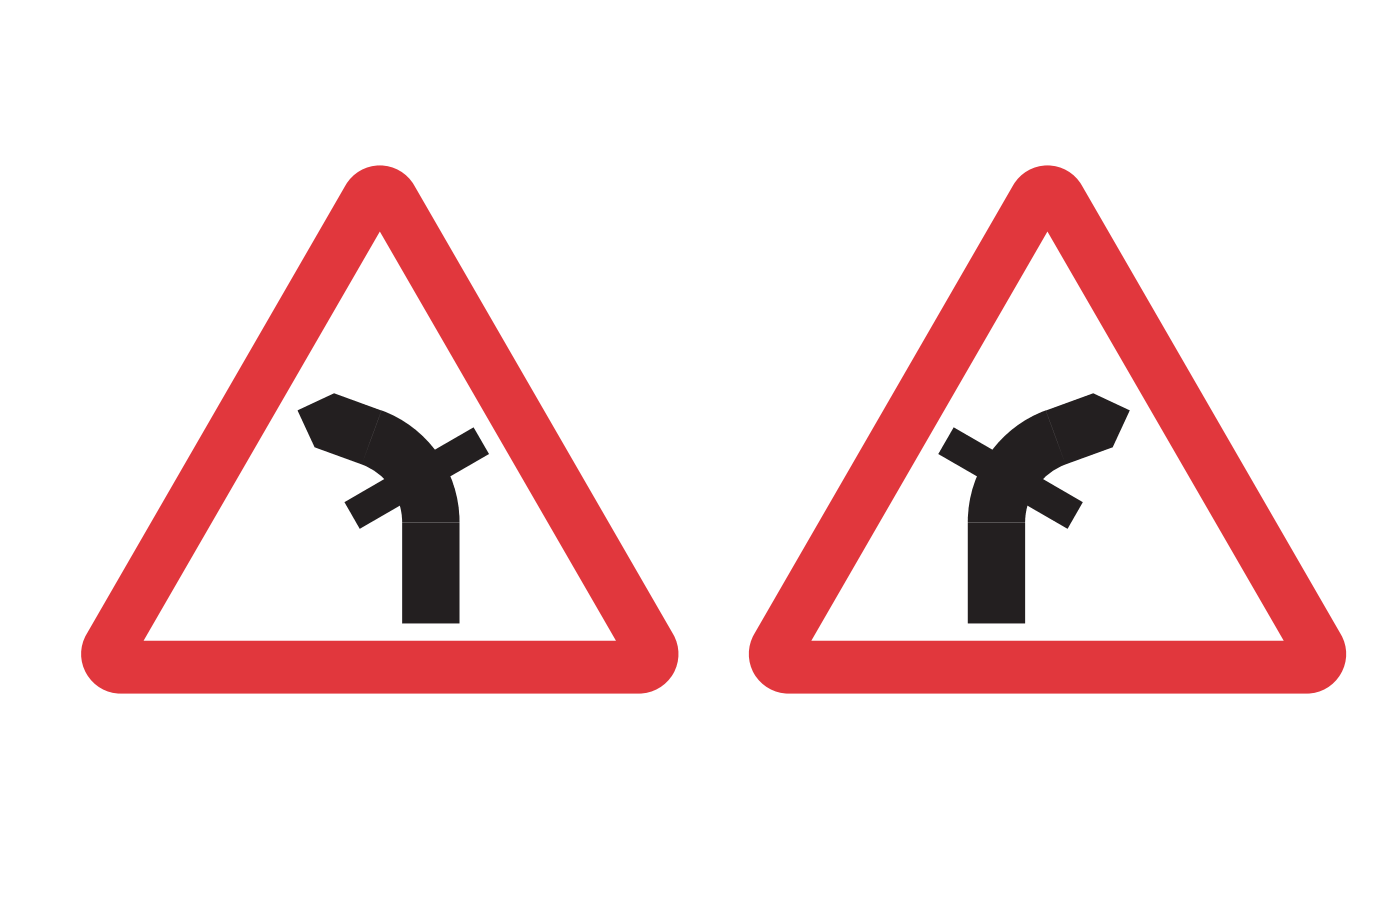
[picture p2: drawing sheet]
<svg xmlns="http://www.w3.org/2000/svg" width="149mm" height="96mm" viewBox="0 0 149 96" stroke-linecap="round" stroke-linejoin="round" font-family="sans-serif">
<!-- layer: Layer 1 -->
<path d="M111.6 24.7l-25.2 43.5h50.4zM108.7 18.7l-.8 1-27.6 47.8a4.2 4.2 0 0 0 3.7 6.4h55.2a4.2 4.2 0 0 0 3.6-6.4l-27.5-47.8a4.2 4.2 0 0 0-6.6-1z" fill-rule="evenodd" fill="#e1373d"/>
<g fill="#231f20">
<path d="M110.1 50.4l5.3 3.1-1.7 2.8-5.2-3z" fill-rule="evenodd"/>
<path d="M106.6 46.9a12.6 12.6 0 0 1 4.8-3.2l2.1 5.8a6.6 6.6 0 0 0-4.3 6.1h-6.1a12.6 12.6 0 0 1 3.5-8.7zM103.1 55.6v10.8h6.1v-10.8zM111.4 43.7l5.1-1.8 3.9 1.8-1.9 3.9-5 1.9z" fill-rule="evenodd"/>
<path d="M101.6 45.5l4.9 2.8-1.7 2.9-4.8-2.8z" fill-rule="evenodd"/>
</g>
<path d="M40.7 20.1l29.3 50.1h-58.1z" fill-rule="evenodd" fill="#fff"/>
<path d="M40.5 24.7l-25.2 43.5h50.3zM37.6 18.7l-.8 1-27.6 47.8a4.2 4.2 0 0 0 3.6 6.4h55.3a4.2 4.2 0 0 0 3.6-6.4l-27.6-47.8a4.2 4.2 0 0 0-6.5-1z" fill-rule="evenodd" fill="#e1373d"/>
<g fill="#231f20">
<path d="M36.7 53.5l5.3-3.1 1.6 2.9-5.3 3z" fill-rule="evenodd"/>
<path d="M40.6 43.7a12.7 12.7 0 0 1 8.4 11.9h-6.2a6.6 6.6 0 0 0-4.3-6.1zM42.8 55.6v10.8h6.2v-10.8zM31.7 43.7l3.9-1.8 5 1.8-2.1 5.8-5-1.9z" fill-rule="evenodd"/>
<path d="M45.6 48.3l4.9-2.8 1.6 2.9-4.9 2.8z" fill-rule="evenodd"/>
</g>
</svg>
